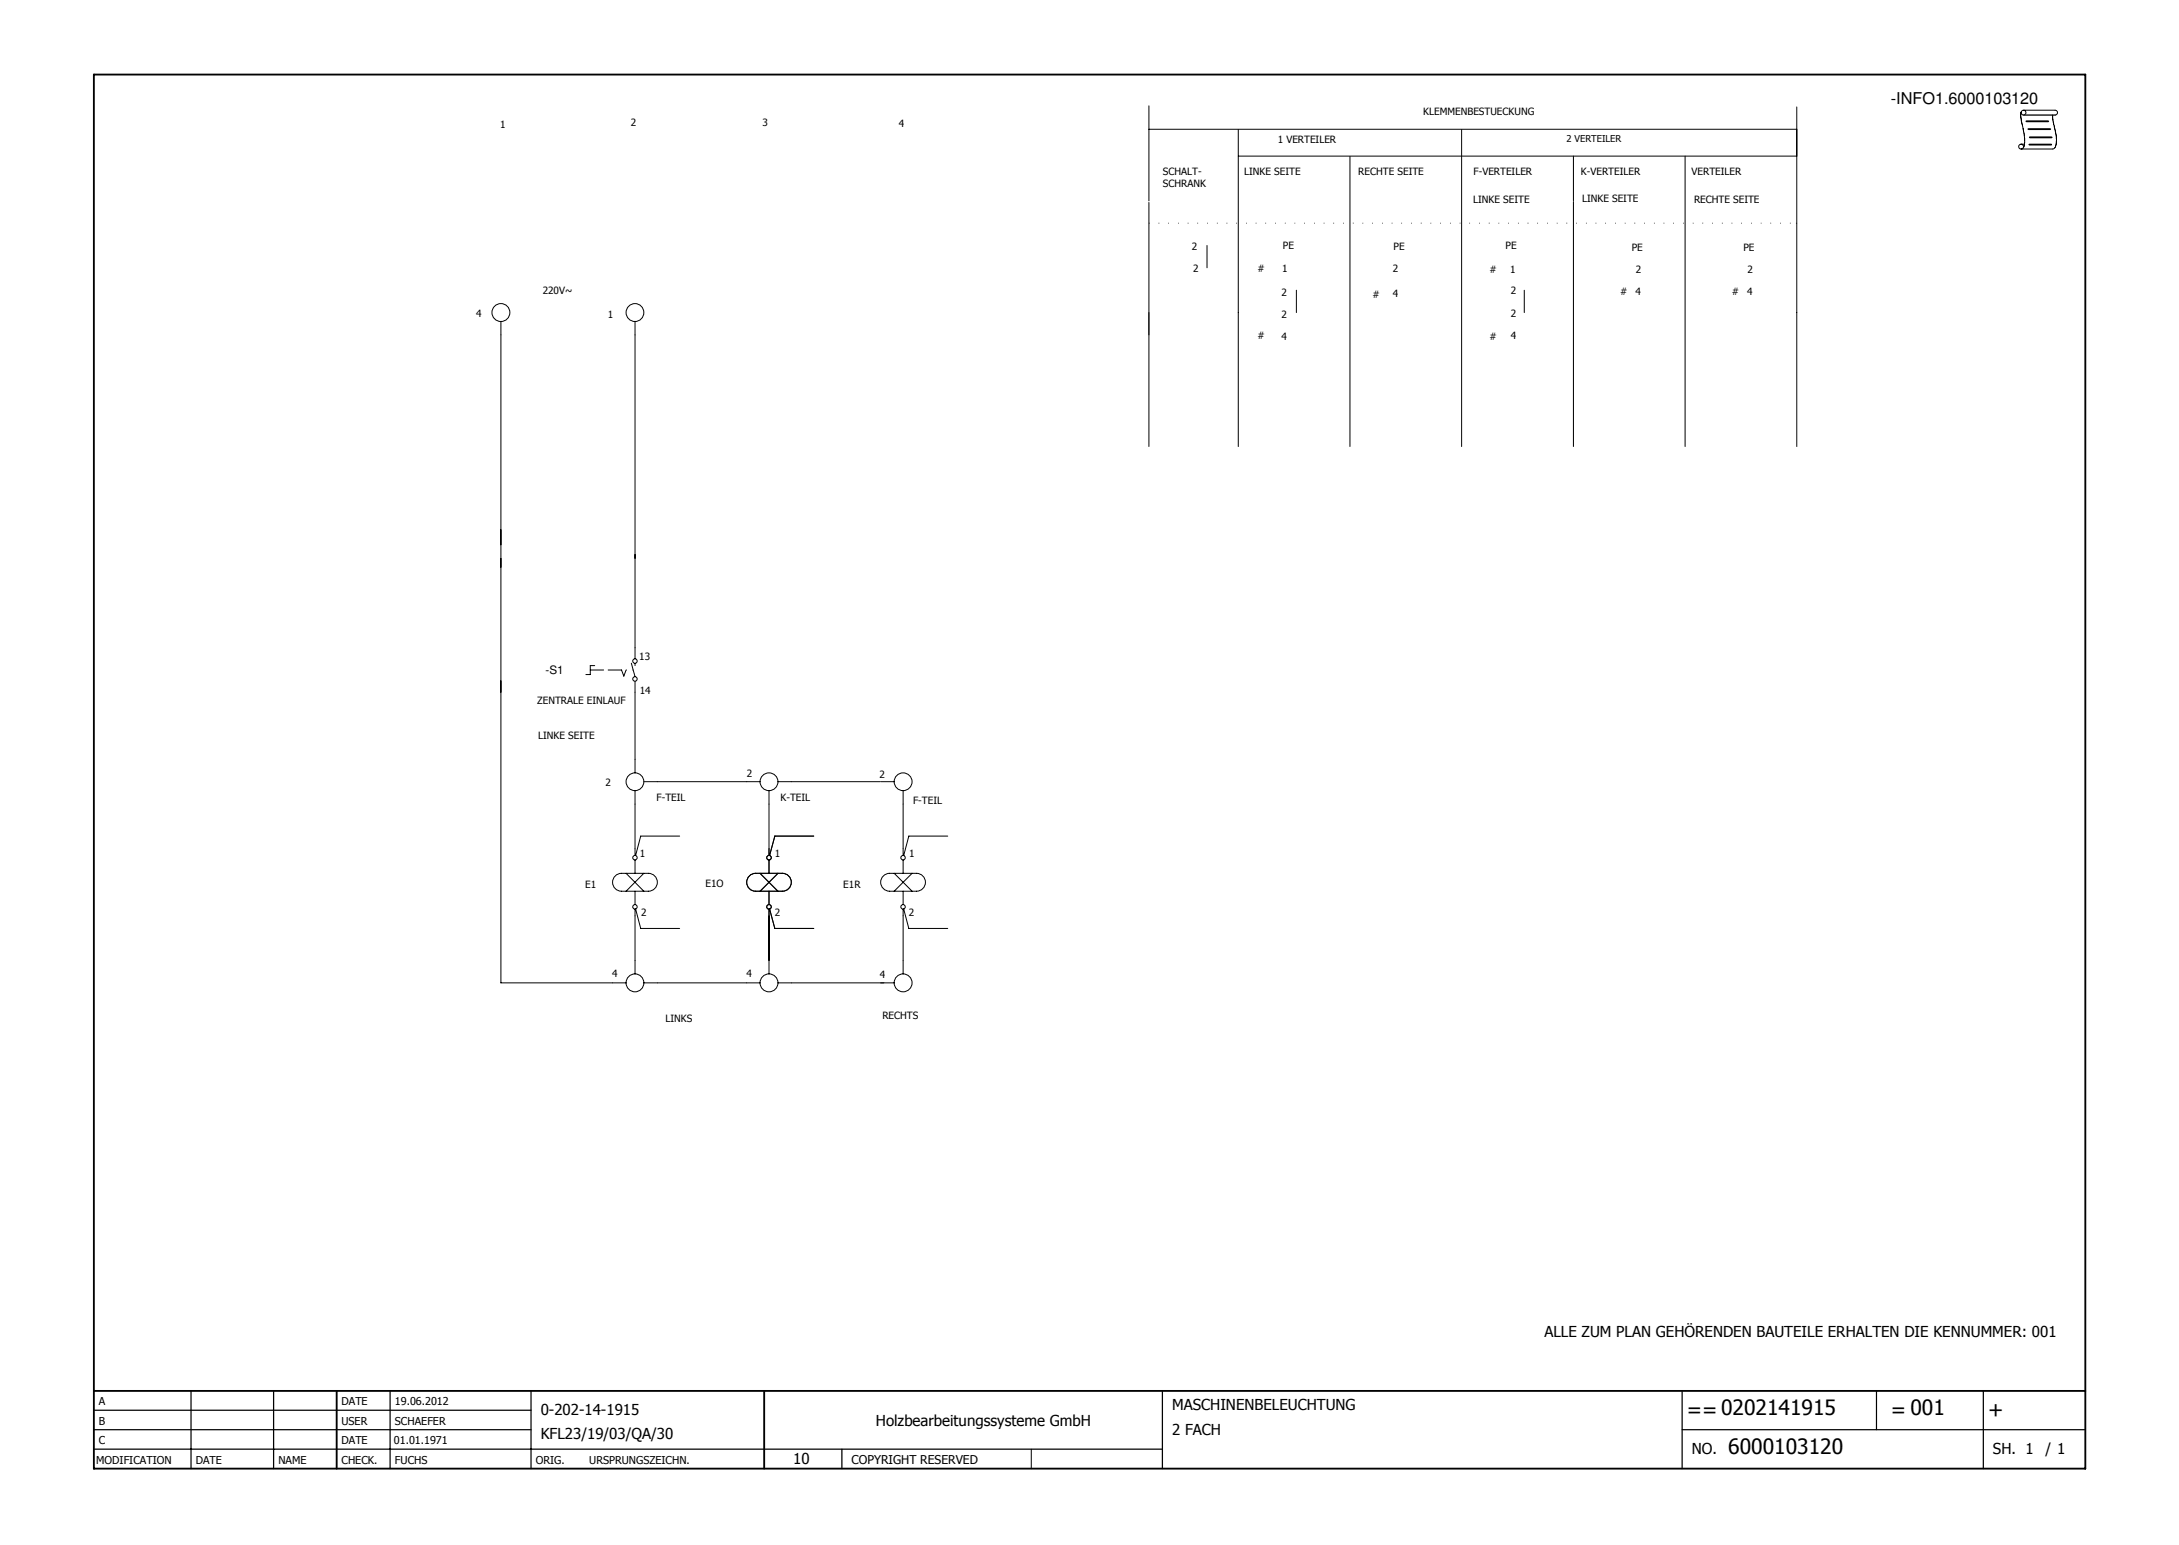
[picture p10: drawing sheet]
<svg xmlns="http://www.w3.org/2000/svg" width="297mm" height="211mm" viewBox="0 0 297 211" stroke-linecap="round" stroke-linejoin="round" font-family="sans-serif">
<defs><g id="words">
<g font-size="2.9">
<text x="230" y="193.2">==0202141915</text>
<text x="257.8" y="193.2">= 001</text>
<text x="271" y="193.2">+</text>
<text x="235.6" y="198.2">6000103120</text>
</g>
<text font-size="2.2" x="257.8" y="14.2">-INFO1.6000103120</text>
<g font-size="2.1">
<text x="210.5" y="182.3">ALLE ZUM PLAN GEHÖRENDEN BAUTEILE ERHALTEN DIE KENNUMMER: 001</text>
<text x="73.7" y="192.9">0-202-14-1915</text>
<text x="73.7" y="196.2">KFL23/19/03/QA/30</text>
<text x="119.4" y="194.4">Holzbearbeitungssysteme GmbH</text>
<text x="159.8" y="192.2">MASCHINENBELEUCHTUNG</text>
<text x="159.8" y="195.5">2 FACH</text>
<text x="108.1" y="199.5">10</text>
<text x="230.6" y="198.2">NO.</text>
<text x="271.7" y="198.2">SH. 1</text>
<text x="278.8" y="198.2">/ 1</text>
</g>
<text font-size="1.7" x="116.1" y="199.5">COPYRIGHT RESERVED</text>
<text font-size="1.6" x="74.4" y="91.9">-S1</text>
<g font-size="1.5">
<text x="13.5" y="191.6">A</text>
<text x="46.6" y="191.6">DATE</text>
<text x="53.8" y="191.6">19.06.2012</text>
<text x="13.5" y="194.2">B</text>
<text x="13.5" y="196.9">C</text>
<text x="46.6" y="194.2">USER</text>
<text x="46.6" y="196.9">DATE</text>
<text x="53.7" y="196.9">01.01.1971</text>
<text x="53.8" y="194.2">SCHAEFER</text>
<text x="13.1" y="199.5">MODIFICATION</text>
<text x="26.7" y="199.5">DATE</text>
<text x="38" y="199.5">NAME</text>
<text x="46.6" y="199.5">CHECK.</text>
<text x="53.8" y="199.5">FUCHS</text>
<text x="73" y="199.5">ORIG.</text>
<text x="80.3" y="199.5">URSPRUNGSZEICHN.</text>
</g>
<g font-size="1.4">
<text x="68.2" y="17.5">1</text>
<text x="86" y="17.2">2</text>
<text x="104" y="17.2">3</text>
<text x="122.5" y="17.4">4</text>
<text x="194" y="15.6">KLEMMENBESTUECKUNG</text>
<text x="158.5" y="23.9">SCHALT-</text>
<text x="169.6" y="23.9">LINKE SEITE</text>
<text x="174.2" y="19.6">1 VERTEILER</text>
<text x="185.2" y="23.9">RECHTE SEITE</text>
<text x="200.9" y="23.9">F-VERTEILER</text>
<text x="215.5" y="23.9">K-VERTEILER</text>
<text x="230.6" y="23.9">VERTEILER</text>
<text x="158.5" y="25.5">SCHRANK</text>
<text x="200.8" y="27.7">LINKE SEITE</text>
<text x="215.7" y="27.5">LINKE SEITE</text>
<text x="230.9" y="27.7">RECHTE SEITE</text>
<text x="162.5" y="34.1">2</text>
<text x="174.9" y="33.9">PE</text>
<text x="190" y="34.1">PE</text>
<text x="205.3" y="33.9">PE</text>
<text x="222.4" y="34.2">PE</text>
<text x="237.7" y="34.2">PE</text>
<text x="74" y="40.1">220V~</text>
<text x="162.7" y="37.1">2</text>
<text x="171.4" y="37">#</text>
<text x="174.7" y="40.3">2</text>
<text x="174.8" y="37.1">1</text>
<text x="187.1" y="40.6">#</text>
<text x="189.9" y="37">2</text>
<text x="189.9" y="40.5">4</text>
<text x="203.1" y="37.2">#</text>
<text x="205.9" y="37.2">1</text>
<text x="205.9" y="40.1">2</text>
<text x="220.8" y="40.2">#</text>
<text x="223" y="40.2">4</text>
<text x="223" y="37.2">2</text>
<text x="236.1" y="40.2">#</text>
<text x="238.2" y="40.2">4</text>
<text x="238.2" y="37.2">2</text>
<text x="64.9" y="43.2">4</text>
<text x="82.9" y="43.4">1</text>
<text x="171.4" y="46.2">#</text>
<text x="174.7" y="43.4">2</text>
<text x="174.7" y="46.4">4</text>
<text x="203.1" y="46.3">#</text>
<text x="205.9" y="43.2">2</text>
<text x="205.9" y="46.2">4</text>
<text x="87.1" y="90">13</text>
<text x="73.2" y="96">ZENTRALE EINLAUF</text>
<text x="87.2" y="94.6">14</text>
<text x="73.4" y="100.7">LINKE SEITE</text>
<text x="82.6" y="107.1">2</text>
<text x="101.8" y="105.9">2</text>
<text x="119.9" y="106.1">2</text>
<text x="89.5" y="109.2">F-TEIL</text>
<text x="106.4" y="109.2">K-TEIL</text>
<text x="124.5" y="109.6">F-TEIL</text>
<text x="87.2" y="116.8">1</text>
<text x="105.6" y="116.9">1</text>
<text x="123.9" y="116.9">1</text>
<text x="79.8" y="121">E1</text>
<text x="87.4" y="124.8">2</text>
<text x="96.2" y="120.8">E1O</text>
<text x="105.6" y="124.8">2</text>
<text x="115" y="121">E1R</text>
<text x="123.9" y="124.8">2</text>
<text x="83.5" y="133.2">4</text>
<text x="101.8" y="133.2">4</text>
<text x="120" y="133.4">4</text>
<text x="90.7" y="139.2">LINKS</text>
<text x="120.3" y="138.8">RECHTS</text>
</g>
<text font-size="1.3" x="213.5" y="19.4">2 VERTEILER</text>
</g></defs>
<path d="M203 10l-190.4 190.4M12.7 112.2l125.9 88.2" fill="none" stroke="#fff" stroke-width=".14"/>
<path d="M12.8 10.2h271.5v190h-271.5zM12.8 189.6h271.5M45.9 189.6v10.6M104.2 189.6v10.6" fill="none" stroke="#010101" stroke-width=".25"/>
<g fill="none" stroke="#010101" stroke-width=".17">
<path d="M12.8 194.9h59.6M12.8 192.2h59.6M12.8 197.5h145.7M26 189.6v10.6M37.3 189.6v10.6M53.2 189.6v10.6M72.4 189.6v10.6M114.8 197.5v2.7M158.5 189.6v10.6M229.3 194.9h55M229.3 189.6v10.6M255.8 189.6v5.3"/>
<path d="M270.4 189.6v10.6"/>
</g>
<g fill="none" stroke="#010101" stroke-width=".14">
<path d="M156.6 17.6h88.3M156.6 14.4v13M156.6 27.6v18M68.3 45.6v88.4h15.2M86.6 45.6v42.7M86.6 94.4v9.1M86.6 109.6v6.1M89.6 106.6h12.2M104.8 109.6v6.1M107.9 106.6h12.1M123.1 109.6v6.1M86.6 124.8v6.1"/>
<path d="M89.6 134h12.2M104.8 124.8v6.1M107.9 134h12.6M123.1 124.8v6.1M140.6 197.5v2.7"/>
</g>
<path d="M156.6 30.4h88.3" fill="none" stroke="#010101" stroke-width=".14" stroke-dasharray=".1 1.2 .1 1.2" stroke-linecap="butt"/>
<path d="M244.8 30.4h.2l-.2 .1z" fill="#010101"/>
<g fill="none" stroke="#010101" stroke-width=".14">
<path d="M168.8 17.7v43.2M199.2 17.7v43.2M244.9 14.6v46.3M275.5 15.3a6.9 6.9 0 0 0 .3 2.4v.2a3.6 3.6 0 0 1 0 2.2M275.5 19.7h.5M275.8 15h4.3a.33 .33 0 0 1 .4 .4 .33 .33 0 0 1-.4 .3M279.8 15.7l.2 1.2a5.3 5.3 0 0 1 .1 3.2l-.3 .2h-4.3M164.5 33.5v3M168.8 21.3h76.1M176.7 39.6v3M184 21.3v39.6M207.8 39.6v3"/>
<path d="M214.5 21.3v6.1M214.5 27.5v33.4M229.7 21.3v39.6M156.6 42.6v18.3M80.5 90.7h.6M86.6 92.9v1.5M102.3 119.3l.7-.3h3.7a1.22 1.22 0 0 1 1.2 1.3 1.22 1.22 0 0 1-1.2 1.2h-3.7a1.22 1.22 0 0 1-1.2-.9 1.22 1.22 0 0 1 .5-1.3zM103.6 119l2.4 2.5M104.8 115.7v.9M104.8 117.2v1.8M106 119l-2.4 2.5M110.9 114h-5.3l-.7 2.6"/>
<path d="M120.3 119.5l.6-.4 .4-.1h3.6a1.22 1.22 0 0 1 1.3 1.3 1.22 1.22 0 0 1-1.3 1.2h-3.6a1.22 1.22 0 0 1-1.1-.7 1.22 1.22 0 0 1 .1-1.3zM121.9 119l2.4 2.5M123.1 115.7v.9M123.1 117.2v1.8M124.3 119l-2.4 2.5M129.2 114h-5.3l-.7 2.6M101.8 134h1.8M104.8 121.5v1.8M104.8 123.9v.9M104.8 130.9v1.9M104.9 123.9l.7 2.7h5.3M106 134h1.9"/>
<path d="M123.1 121.5v1.8M123.1 123.9v.9M123.2 123.9l.7 2.7h5.3"/>
<circle cx="275.5" cy="20" r=".33"/>
<circle cx="275.8" cy="15.4" r=".33"/>
<circle cx="104.8" cy="116.9" r=".31"/>
<circle cx="123.1" cy="116.9" r=".3"/>
<circle cx="104.8" cy="134" r="1.22"/>
<circle cx="104.8" cy="123.6" r=".31"/>
<circle cx="123.1" cy="123.6" r=".3"/>
</g>
<path d="M275.9 15.7h4.3" fill="none" stroke="#010101" stroke-width=".17"/>
<path d="M276.2 16.5h3M276.5 17.6h3M276.6 19.7h3M276.7 18.7h3" fill="none" stroke="#010101" stroke-width=".25"/>
<path d="M85.3 91.3h1" fill="none" stroke="#010101" stroke-width=".14" stroke-dasharray=".1 1.2 .1 1.2" stroke-linecap="butt"/>
<path d="M86.2 91.3h.2l-.2 .1z" fill="#010101"/>
<g fill="none" stroke="#010101" stroke-width=".14">
<path d="M68.3 43.8v1.8M86.6 43.8v1.8M80.5 90.7v1.3h-.6M80.5 91.3h1.8M82.9 91.3h1.8l.3 .9 .3-.9M86.1 90.4l.5 1.8M86.6 88.3v1.5M86.6 90.4v.3M83.7 119.5l.6-.4 .4-.1h3.7a1.22 1.22 0 0 1 1.2 1.3 1.22 1.22 0 0 1-1.2 1.2h-3.7a1.22 1.22 0 0 1-1.1-.7 1.22 1.22 0 0 1 .1-1.3zM85.3 119l2.5 2.5M86.6 103.5v1.9M86.6 107.8v1.8"/>
<path d="M86.6 115.7v.9M86.6 117.2v1.8M87.8 119l-2.5 2.5M87.8 106.6h1.8M92.6 114h-5.3l-.7 2.6M101.8 106.6h1.8M102.3 119.3l.7-.3h3.7a1.22 1.22 0 0 1 1.2 1.3 1.22 1.22 0 0 1-1.2 1.2h-3.7a1.22 1.22 0 0 1-1.2-.9 1.22 1.22 0 0 1 .5-1.3zM103.6 119l2.4 2.5M104.8 107.8v1.8M104.8 115.7v.9M104.8 117.2v1.8M106 119l-2.4 2.5"/>
<path d="M106 106.6h1.9M110.9 114h-5.3l-.7 2.6M120.1 106.6h1.8M123.1 107.8v1.8M83.5 134h1.8M86.6 121.5v1.8M86.6 123.9v.9M86.6 130.9v1.9M86.6 123.9l.7 2.7h5.3M87.8 134h1.8M104.8 121.5v1.8M104.8 123.9v.9"/>
<path d="M104.9 123.9l.7 2.7h5.3M120.1 134h1.8M123.1 130.9v1.9"/>
<circle cx="68.3" cy="42.6" r="1.22"/>
<circle cx="86.6" cy="42.6" r="1.22"/>
<circle cx="86.6" cy="90.1" r=".3"/>
<circle cx="86.6" cy="92.6" r=".3"/>
<circle cx="86.6" cy="116.9" r=".3"/>
<circle cx="86.6" cy="106.6" r="1.21"/>
<circle cx="104.8" cy="116.9" r=".31"/>
<circle cx="104.8" cy="106.6" r="1.22"/>
<circle cx="123.1" cy="106.6" r="1.22"/>
<circle cx="86.6" cy="134" r="1.22"/>
<circle cx="86.6" cy="123.6" r=".3"/>
<circle cx="104.8" cy="123.6" r=".31"/>
<circle cx="123.1" cy="134" r="1.22"/>
</g>
<use href="#words"/>
</svg>
